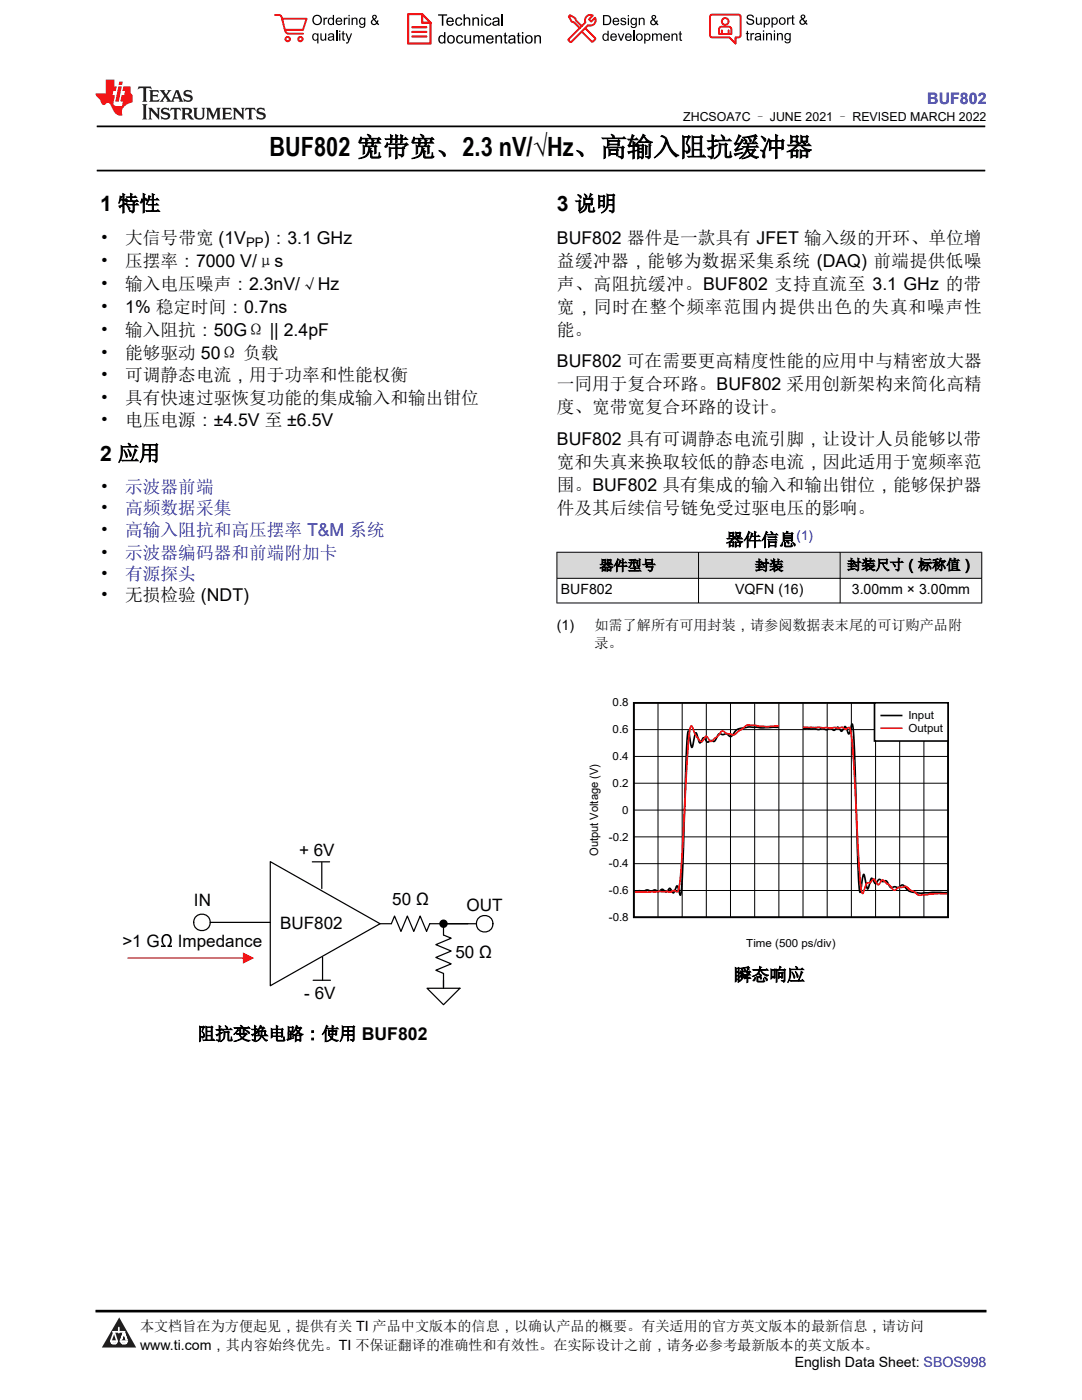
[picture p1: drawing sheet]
<svg xmlns="http://www.w3.org/2000/svg" width="216mm" height="279mm" viewBox="0 0 216 279" stroke-linecap="round" stroke-linejoin="round" font-family="sans-serif">
<defs><g id="words">
<text font-size="5.3" x="53.8" y="31.2">BUF802 宽带宽、2.3 nV/√Hz、高输入阻抗缓冲器</text>
<g font-size="4.2">
<text x="20" y="42.1">1 特性</text>
<text x="111.1" y="42.1">3 说明</text>
<text x="20" y="91.9">2 应用</text>
</g>
<g font-size="3.5">
<text x="20" y="48.6">•</text>
<text x="20" y="53.2">•</text>
<text x="25" y="53.2">压摆率：7000 V/μs</text>
<text x="25" y="48.6">大信号带宽 (1V</text>
<text x="52.6" y="48.6">)：3.1 GHz</text>
<text x="111.1" y="48.6">BUF802 器件是一款具有 JFET 输入级的开环、单位增</text>
<text x="111.1" y="53.2">益缓冲器，能够为数据采集系统 (DAQ) 前端提供低噪</text>
<text x="20" y="57.8">•</text>
<text x="25" y="57.8">输入电压噪声：2.3nV/√Hz</text>
<text x="111.1" y="57.8">声、高阻抗缓冲。BUF802 支持直流至 3.1 GHz 的带</text>
<text x="20" y="62.4">•</text>
<text x="25" y="62.4">1% 稳定时间：0.7ns</text>
<text x="111.1" y="62.4">宽，同时在整个频率范围内提供出色的失真和噪声性</text>
<text x="20" y="67">•</text>
<text x="20" y="71.5">•</text>
<text x="25" y="67">输入阻抗：50GΩ || 2.4pF</text>
<text x="25" y="71.5">能够驱动 50Ω 负载</text>
<text x="111.1" y="67">能。</text>
<text x="20" y="76.1">•</text>
<text x="25" y="76.1">可调静态电流，用于功率和性能权衡</text>
<text x="111.1" y="73.3">BUF802 可在需要更高精度性能的应用中与精密放大器</text>
<text x="111.1" y="77.9">一同用于复合环路。BUF802 采用创新架构来简化高精</text>
<text x="20" y="80.7">•</text>
<text x="25" y="80.7">具有快速过驱恢复功能的集成输入和输出钳位</text>
<text x="111.1" y="82.5">度、宽带宽复合环路的设计。</text>
<text x="20" y="85">•</text>
<text x="25" y="85">电压电源：±4.5V 至 ±6.5V</text>
<text x="111.1" y="88.8">BUF802 具有可调静态电流引脚，让设计人员能够以带</text>
<text x="111.1" y="93.4">宽和失真来换取较低的静态电流，因此适用于宽频率范</text>
<text x="20" y="98.4">•</text>
<text x="111.1" y="98">围。BUF802 具有集成的输入和输出钳位，能够保护器</text>
<text x="20" y="102.7">•</text>
<text x="20" y="106.9">•</text>
<text x="111.1" y="102.6">件及其后续信号链免受过驱电压的影响。</text>
<text x="20" y="111.5">•</text>
<text x="144.8" y="108.9">器件信息</text>
<text x="20" y="115.7">•</text>
<text x="20" y="120">•</text>
<text x="25" y="120">无损检验 (NDT)</text>
<text x="146.5" y="195.8">瞬态响应</text>
<text x="39.5" y="207.5">阻抗变换电路：使用 BUF802</text>
</g>
<g font-size="3.5" fill="#00f">
<text x="25" y="98.4">示波器前端</text>
<text x="25" y="102.7">高频数据采集</text>
<text x="25" y="106.9">高输入阻抗和高压摆率 T&amp;M 系统</text>
<text x="25" y="111.5">示波器编码器和前端附加卡</text>
<text x="25" y="115.7">有源探头</text>
</g>
<g font-size="3.4">
<text x="59.7" y="170.9">+ 6V</text>
<text x="38.7" y="180.7">IN</text>
<text x="55.9" y="185.4">BUF802</text>
<text x="78.3" y="180.7">50 Ω</text>
<text x="93.1" y="181.8">OUT</text>
<text x="24.4" y="188.9">&gt;1 G</text>
<text x="35.5" y="188.9">Impedance</text>
<text x="90.9" y="191.1">50 Ω</text>
<text x="60.7" y="199.3">- 6V</text>
</g>
<text font-size="3.2" fill="#00f" x="185" y="20.8">BUF802</text>
<g font-size="2.8">
<text x="119.6" y="113.8">器件型号</text>
<text x="150.7" y="113.8">封装</text>
<text x="169.1" y="113.7">封装尺寸（标称值）</text>
<text x="111.9" y="118.6">BUF802</text>
<text x="146.7" y="118.6">VQFN (16)</text>
<text x="170" y="118.6">3.00mm × 3.00mm</text>
<text x="111.1" y="125.7">(1)</text>
<text x="118.6" y="125.7">如需了解所有可用封装，请参阅数据表末尾的可订购产品附</text>
<text x="118.6" y="129.4">录。</text>
<text x="27.9" y="265.7">本文档旨在为方便起见，提供有关 TI 产品中文版本的信息，以确认产品的概要。有关适用的官方英文版本的最新信息，请访问</text>
<text x="27.9" y="269.4">www.ti.com，其内容始终优先。TI 不保证翻译的准确性和有效性。在实际设计之前，请务必参考最新版本的英文版本。</text>
<text x="158.6" y="272.8">English Data Sheet: SBOS998</text>
</g>
<text font-size="2.6" x="49.1" y="49.3">PP</text>
<text font-size="2.6" fill="#00f" x="159" y="107.8">(1)</text>
<text font-size="2.5" x="136.3" y="24.2">ZHCSOA7C – JUNE 2021 – REVISED MARCH 2022</text>
<text font-size="2.3" x="119.4" y="170.8" transform="rotate(-90 119.4 170.8)">Output Voltage (V)</text>
<g font-size="2.2">
<text x="122.2" y="141">0.8</text>
<text x="181.3" y="143.6">Input</text>
<text x="122.2" y="146.3">0.6</text>
<text x="181.3" y="146.1">Output</text>
<text x="122.2" y="151.7">0.4</text>
<text x="122.2" y="157">0.2</text>
<text x="121.5" y="167.7">-0.2</text>
<text x="124.2" y="162.4">0</text>
<text x="121.5" y="173.1">-0.4</text>
<text x="121.5" y="178.4">-0.6</text>
<text x="121.5" y="183.8">-0.8</text>
<text x="148.9" y="188.9">Time (500 ps/div)</text>
</g>
</g></defs>
<path d="M19.3 25.2h177.3M19.3 34h177.3" fill="none" stroke="#000" stroke-width=".35"/>
<path d="M53.9 172l21.9 12.4-21.9 12.3z" fill="#fff"/>
<path d="M53.9 172l21.9 12.4-21.9 12.3zM62.3 172h3.5M64.2 172.1v5.2M62.5 195.6h3.4M64.4 191v4.6M85.2 197.2h6.6l-3.3 3.3zM88.5 195.6v1.6" fill="none" stroke="#000" stroke-width=".24"/>
<path d="M25.5 191.2h23" fill="none" stroke="#f00" stroke-width=".24"/>
<path d="M48.5 190.1l2.2 1.1-2.2 1.1z" fill="#f00"/>
<g fill="none" stroke="#000" stroke-width=".24">
<path d="M41.9 184.1h12M75.8 184.3h2.3l.6-1.5 1.3 3.1 1.3-3.1 1.3 3.1 1.2-3.1 1.3 3.1 .7-1.6 9.3 .1M88.5 184.3v2.3l1.5 .6-3 1.3 3 1.3-3 1.3 3 1.3-3 1.2 1.5 .7M88.5 194.3v2.7"/>
<circle cx="40.3" cy="184.1" r="1.66"/>
<circle cx="96.7" cy="184.4" r="1.66"/>
</g>
<circle cx="88.5" cy="184.3" r=".84" fill="#000"/>
<g fill="#d8d8d8">
<path d="M111.1 110.2h84.8v5.2h-84.8z" fill-rule="evenodd"/>
<path d="M111.2 110.3h28.1v5.1h-28.1z" fill-rule="evenodd"/>
<path d="M139.4 110.3h28.2v5.1h-28.2z" fill-rule="evenodd"/>
<path d="M167.7 110.3h28.1v5.1h-28.1z" fill-rule="evenodd"/>
</g>
<g fill="none" stroke="#000" stroke-width=".2">
<path d="M111.1 110.2h84.9M111.1 115.4h84.9M111.1 110.2v10.2M139.4 110.2v10.2M167.6 110.2v10.2M195.9 110.2v10.2M111.1 120.3h84.9M126.5 156.3h62.7M126.5 151h62.7M126.5 145.6h62.7M131.3 140.3v42.8M136.1 140.3v42.8"/>
<path d="M140.9 140.3v42.8M145.8 140.3v42.8M150.6 140.3v42.8M155.4 140.3v42.8M160.2 140.3v42.8M165.1 140.3v42.8M169.9 140.3v42.8M174.7 140.3v42.8M179.5 140.3v42.8M184.4 140.3v42.8M126.5 177.7h62.7M126.5 172.4h62.7"/>
<path d="M126.5 167h62.7M126.5 161.7h62.7"/>
</g>
<path d="M126.5 140.3h62.7v42.8h-62.7zM155.4 145.1l-3.4 .2-2.8-.2-2 .5-1.4 1.4-.8-.5-.8 .1-.6-.2-.3 .3-.8 1.3-.7-.2-.6 .3-.5-.5a.32 .32 0 0 0-.3-.4 .32 .32 0 0 0-.3 .4l-.1 .2a.41 .41 0 0 1-.5 .4l-.6-2-.7 2.7-.2 .2-.7-3.2-.2 1.5-.2 4.3-.7 21.3a21.9 21.9 0 0 1-.4 5.7l-.3-.8a1.26 1.26 0 0 0-.5-1.1l-.3 .8a.43 .43 0 0 1-.5 .5l-.2-.5a.32 .32 0 0 0-.4-.3 .32 .32 0 0 0-.3 .3l-.1 .2a.41 .41 0 0 1-.5 .2 .41 .41 0 0 1-.3-.4l-.4-.1-.6 .4-.7-.3-.8 .3-.7-.3-.9 .3-.6-.1h-1.1M160.2 145.5l.9-.2 2.3 .3 .8-.3 .7 .4 .8-.4 .7 .5 .5-.4a.38 .38 0 0 1 .4-.3 .38 .38 0 0 1 .3 .4v.1a.29 .29 0 0 0 .3 .3 .29 .29 0 0 0 .3-.3l.2-.3a.25 .25 0 0 1 .3-.3 .25 .25 0 0 1 .2 .3l.4 1.1a2.4 2.4 0 0 0 .6-1.7l.1-.2a22.4 22.4 0 0 1 .5 5.7l.6 20.3a38.6 38.6 0 0 0 .5 7.6l.7-3.6 .1 .1 .7 2.8 .6-1.8a.25 .25 0 0 1 .3-.3 .25 .25 0 0 1 .2 .3l.1 .1a.47 .47 0 0 0 .5 .6l.4-.6a.52 .52 0 0 1 .9 .2l.8-.1 .6 1.1 .3 .3 .7-.2 .8 .1 .6-.4 .3-.1 1.1 1.2 .9 .3 1.5 .2 2.4-.2h2.9" fill="none" stroke="#000" stroke-width=".33"/>
<path d="M155.4 144.8l-2.6 .2-3.6-.3-.3 .1-2.4 1.9-1.5-.3-.8-.5-.3 .2-.7 .8-1.2 1h-.3l-.5-.7a.36 .36 0 0 0-.4-.2 .36 .36 0 0 0-.3 .4l-.2 .3a.51 .51 0 0 1-.5 .3 .51 .51 0 0 1-.4-.6l-.7-.8-.5-1.5-.3-.2-.4 1.8-.3 3.2-1.1 20.5-.5 5.8a2.4 2.4 0 0 1-.5 1.8l-.6-.3-.6 .4-.8-.2-6.5 .1M160.2 145.2l3.3-.1 2.2 .2 .9-.1 .8 .1 .7-.2 .5 .3a.62 .62 0 0 0 .8-.2 7 7 0 0 1 .7 3.5l1.6 27.3a3.9 3.9 0 0 0 .5 2.3l.5-1.3a.69 .69 0 0 1 .8-.8l.5-.5a.33 .33 0 0 1 .4-.3 .33 .33 0 0 1 .3 .4l.2 .5a.38 .38 0 0 0 .5 .2 .38 .38 0 0 0 .3-.4l.3-.4h.3l.6 .6 .6 .4 .9 1 .9-.5 1.4-.3 1 .8 1.7 1 3.6-.4 2 .1" fill="none" stroke="#f00" stroke-width=".33"/>
<path d="M174.5 140.3h14.7v7.6h-14.7z" fill-rule="evenodd" fill="#fff"/>
<path d="M174.5 140.3h14.7v7.6h-14.7zM175.8 142.8h4.1" fill="none" stroke="#000" stroke-width=".33"/>
<path d="M175.8 145.3h4.1" fill="none" stroke="#f00" stroke-width=".33"/>
<path d="M0 0h215.9v23.8h-215.9z" fill-rule="evenodd" fill="#fff"/>
<path d="M27.7 17.3l-.2 .6 .5-.3h.6v.1v2.2l-.2 .4h1l-.2-.4v-2.2v-.1h.5l.5 .3-.1-.6zM29.8 18l.2 .4v1.5l-.2 .4h1.9l.1-.6a1.08 1.08 0 0 1-1.3 .2v-.7h.6l.4 .2v-.6l-.4 .2h-.6v-.6l.2-.1a1 1 0 0 1 1 .2l-.1-.5zM31.8 18l1 1.1-1 1.2h.9l-.2-.2 .4-.7 .5 .7-.2 .2h1.6l-.2-.2 .1-.4h1l.1 .4-.1 .2h.9l-.2-.3-.8-2h-.5l-1 2.2-.8-1.1 .9-1.1h-.8l.2 .2-.5 .6-.3-.6 .1-.2zM35.2 18.4l.4 1h-.8zM36.8 18.1a.65 .65 0 0 0-.2 .7 .65 .65 0 0 0 .6 .5l.7 .1 .1 .3a.79 .79 0 0 1-.7 .4 .79 .79 0 0 1-.7-.5l.1 .7 .2-.1a.93 .93 0 0 0 1.1 .1 .93 .93 0 0 0 .4-1 1.46 1.46 0 0 0-1.2-.6l-.1-.3a1.09 1.09 0 0 1 1.2 .2l-.2-.6-.1 .1-.6-.2zM28.4 20.8l.2 .4v2.3l-.2 .3h1l-.2-.3v-2.3l.2-.4zM29.6 21.5l.2 .4v1.6l-.2 .3h.8l-.3-.3v-1.4l1.7 1.8v-2l.2-.4h-.8l.2 .2 .1 1.1-1.2-1.3zM32.3 21.7a.65 .65 0 0 0-.2 .7 .65 .65 0 0 0 .7 .4l.6 .2 .1 .2a.79 .79 0 0 1-.7 .4 .79 .79 0 0 1-.7-.5l.1 .7 .2-.1a.93 .93 0 0 0 1.1 .1 .93 .93 0 0 0 .4-.9 1.46 1.46 0 0 0-1.2-.6l-.1-.4a1.09 1.09 0 0 1 1.2 .2l-.2-.6-.1 .1-.6-.1zM34.1 21.5l-.1 .7a.63 .63 0 0 1 .7-.4l.1 1.7-.3 .3h1l-.2-.3v-1.7a.66 .66 0 0 1 .8 .4l-.1-.7zM36.2 21.5l.2 .4v1.6l-.2 .3h.9l-.2-.2v-.7h.5l.1 .2a.79 .79 0 0 0 1.2 .6l-1-.9a.61 .61 0 0 0 .6-.6 .61 .61 0 0 0-.5-.6zM36.9 21.8h.2a.47 .47 0 0 1 .5 .1 .47 .47 0 0 1 .1 .5l-.2 .2h-.6zM38.5 21.5l.2 .2a2.27 2.27 0 0 0 .4 2 1.04 1.04 0 0 0 1.7-.7v-1.3l.2-.2h-.8l.2 .4v1.1a.6 .6 0 0 1-.6 .6 .6 .6 0 0 1-.6-.6v-1.1l.3-.4zM41.1 21.5l.2 .4v1.6l-.2 .3h.7l-.2-.3v-1.5l.9 1.9 .8-1.9v1.5l-.2 .3h1l-.3-.3v-1.6l.3-.4h-.8l-.7 1.5-.7-1.5zM44.3 21.5l.2 .4v1.6l-.2 .3h1.9l.1-.5a1.09 1.09 0 0 1-1.3 .1v-.6h.6l.4 .1v-.6l-.4 .2h-.6v-.6l.2-.1a1.01 1.01 0 0 1 1 .3l-.1-.6zM46.4 21.5l.3 .4v1.6l-.3 .3h.8l-.2-.3v-1.4l1.6 1.8v-2l.2-.4h-.7l.2 .2v1.1l-1.2-1.3zM49 21.5l-.1 .7a.63 .63 0 0 1 .8-.4v1.7l-.3 .3h1l-.2-.3v-1.7a.66 .66 0 0 1 .8 .4l-.1-.7zM51.4 21.7a.65 .65 0 0 0-.2 .7 .65 .65 0 0 0 .6 .4l.6 .2 .2 .2a.79 .79 0 0 1-.8 .4 .79 .79 0 0 1-.6-.5l.1 .7 .2-.1a.93 .93 0 0 0 1 .1 .93 .93 0 0 0 .5-.9 1.46 1.46 0 0 0-1.3-.6l-.1-.4a1.09 1.09 0 0 1 1.3 .2l-.2-.6-.2 .1-.5-.1z" fill="#231f20"/>
<path d="M21.1 15.9v2.8h-2.1l.1 .3 .9 1a.95 .95 0 0 0 .9 .9 .59 .59 0 0 1 .6-.4 .59 .59 0 0 1 .5 .4l.4 .8a1.59 1.59 0 0 0 2.1 1.3 1.61 1.61 0 0 1 1-2.2l1-.4-.1-1.5a1.59 1.59 0 0 1-.4-1.6h-1.4l-.2 .9h.5l-.1 .8h-.5l-.2 1v.2l.4 .1-.2 .9h-.6a.73 .73 0 0 1-1.1-.7l.3-1.5h-.5l.2-.8h.5l.2-.9h-.5v-1.4zM23.6 17.3l-.6 3h.7l.6-3zM23.8 16.3l-.1 .7h.7l.1-.7z" fill="#ed1c24"/>
<g fill="#000">
<path d="M62.3 4a1 1 0 0 1 2 0 1 1 0 0 1-2 0zM62.8 3.4a.78 .78 0 0 0-.1 1.1 .78 .78 0 0 0 1.1 .1 .78 .78 0 0 0 .1-1.1 .78 .78 0 0 0-1.1-.1z" fill-rule="evenodd"/>
<path d="M62.5 6.8l.4-.2 .4 .3v-.2h.2v2h-.2v-.7a.68 .68 0 0 1-.9-.1 .68 .68 0 0 1 0-.9zM62.6 7a.51 .51 0 0 0-.1 .6 .51 .51 0 0 0 .7 .2 .51 .51 0 0 0 .1-.7 .51 .51 0 0 0-.7-.1z" fill-rule="evenodd"/>
<path d="M64.5 3.5h.3v.3l.1-.3h.3l.1 .1-.1 .2a.32 .32 0 0 0-.3 0 .32 .32 0 0 0-.1 .4v.8h-.3z" fill-rule="evenodd"/>
<path d="M63.9 6.7h.3v.8a.36 .36 0 0 0 .3 .4 .36 .36 0 0 0 .4-.5v-.7h.2v1.4h-.2v-.2a.51 .51 0 0 1-.6 .2 .51 .51 0 0 1-.4-.5z" fill-rule="evenodd"/>
<path d="M65.6 3.7l.4-.2 .4 .2v-.7h.3v2h-.3v-.2a.7 .7 0 0 1-1-.1 .7 .7 0 0 1 .2-1zM65.8 3.8a.51 .51 0 0 0-.1 .7 .51 .51 0 0 0 .6 .2 .51 .51 0 0 0 .1-.7 .51 .51 0 0 0-.6-.2z" fill-rule="evenodd"/>
<path d="M65.6 6.8a.66 .66 0 0 1 .8-.1 .66 .66 0 0 1 .3 .8v.6h-.2l-.1-.2a.52 .52 0 0 1-.7 .2 .52 .52 0 0 1-.2-.6l.3-.2a.42 .42 0 0 0 .6-.3l-.3-.2-.3 .1-.1 .2h-.3zM65.7 7.6a.35 .35 0 0 0 .3 .4 .35 .35 0 0 0 .4-.4v-.2z" fill-rule="evenodd"/>
<path d="M67.7 6.1h.2v.3h-.2zM67.7 6.7h.2v1.4h-.2z" fill-rule="evenodd"/>
<path d="M67.1 3.7a.68 .68 0 0 1 .9-.1 .68 .68 0 0 1 .3 .7h-1.1a.42 .42 0 0 0 .3 .5 .42 .42 0 0 0 .5-.3h.3a.73 .73 0 0 1-1.1 .4 .73 .73 0 0 1-.1-1.2zM67.4 3.8l-.2 .3h.8l-.2-.4z" fill-rule="evenodd"/>
<path d="M68.6 3.5h.2v.3l.2-.3h.3l.1 .1-.1 .2a.32 .32 0 0 0-.4 0 .32 .32 0 0 0-.1 .4v.8h-.2z" fill-rule="evenodd"/>
<path d="M68.3 6.3l.3-.1v.5h.2v.1h-.2v.9l.3 .4a.36 .36 0 0 1-.4 0 .36 .36 0 0 1-.2-.4v-.9h-.1v-.1h.1z" fill-rule="evenodd"/>
<path d="M68.9 6.7h.3l.4 1.1 .4-1.1h.3l-.6 1.4a.51 .51 0 0 1-.6 .6l-.1-.3h.3l.2-.3z" fill-rule="evenodd"/>
<path d="M69.5 3h.3v.3h-.3zM69.5 3.5h.3v1.5h-.3z" fill-rule="evenodd"/>
<path d="M70.2 3.5h.2v.2a.52 .52 0 0 1 .6-.2 .52 .52 0 0 1 .3 .6v.9h-.2v-.9a.34 .34 0 0 0-.3-.4 .34 .34 0 0 0-.4 .3v1h-.2z" fill-rule="evenodd"/>
<path d="M71.8 3.7l.4-.2 .5 .2v-.2h.2v1.3a.64 .64 0 0 1-.5 .8 .64 .64 0 0 1-.7-.5h.2a.41 .41 0 0 0 .5 .2 .41 .41 0 0 0 .2-.5 .69 .69 0 0 1-.9-.1 .69 .69 0 0 1 .1-1zM72 3.8a.5 .5 0 0 0-.1 .7 .5 .5 0 0 0 .7 .1 .5 .5 0 0 0 .1-.6 .5 .5 0 0 0-.7-.2z" fill-rule="evenodd"/>
<path d="M74.4 3.1a.47 .47 0 0 1 .7 .1 .47 .47 0 0 1-.3 .7l.4 .4 .1-.3 .2 .1-.1 .4 .3 .3-.2 .2-.3-.3a.63 .63 0 0 1-1 .1 .63 .63 0 0 1 .3-1l-.3-.4zM74.5 3.4a.27 .27 0 0 0 .5 0 .27 .27 0 0 0-.5 0zM74.4 4.1a.4 .4 0 0 0 0 .6 .4 .4 0 0 0 .6-.1l-.4-.6z" fill-rule="evenodd"/>
<path d="M87.4 2.9h1.8v.2h-.7v2h-.3v-2h-.8z" fill-rule="evenodd"/>
<path d="M87.6 7.2l.5-.2 .5 .2v-.8h.3v2.3h-.3v-.2a.76 .76 0 0 1-1-.1 .76 .76 0 0 1-.1-1zM87.9 7.4a.58 .58 0 0 0-.2 .7 .58 .58 0 0 0 .8 .2 .58 .58 0 0 0 .1-.7 .58 .58 0 0 0-.7-.2z" fill-rule="evenodd"/>
<path d="M89.5 7.2a.81 .81 0 0 1 1.1 .1 .81 .81 0 0 1-.2 1.2 .81 .81 0 0 1-1.1-.2l-.1-.7zM89.6 7.4a.57 .57 0 0 0 0 .8 .57 .57 0 0 0 .8 0 .57 .57 0 0 0 0-.7 .57 .57 0 0 0-.8-.1z" fill-rule="evenodd"/>
<path d="M89.3 3.7a.77 .77 0 0 1 .9-.2 .77 .77 0 0 1 .4 .9h-1.3a.48 .48 0 0 0 .4 .5 .48 .48 0 0 0 .6-.3h.3a.83 .83 0 0 1-1.3 .4 .83 .83 0 0 1 0-1.3zM89.5 3.8l-.2 .4h1l-.3-.5z" fill-rule="evenodd"/>
<path d="M91 3.7a.7 .7 0 0 1 1.2 .3h-.2a.45 .45 0 0 0-.6-.3 .45 .45 0 0 0-.3 .6 .45 .45 0 0 0 .3 .6 .45 .45 0 0 0 .6-.4l.3 .1a.76 .76 0 0 1-1.1 .5 .76 .76 0 0 1-.3-1.1z" fill-rule="evenodd"/>
<path d="M91.2 7.2a.7 .7 0 0 1 1.2 .3l-.3 .1a.45 .45 0 0 0-.5-.4 .45 .45 0 0 0-.3 .7 .45 .45 0 0 0 .3 .6 .45 .45 0 0 0 .6-.4h.2a.76 .76 0 0 1-1 .5 .76 .76 0 0 1-.4-1.1z" fill-rule="evenodd"/>
<path d="M92.5 2.9h.3v.8a.59 .59 0 0 1 .7-.2 .59 .59 0 0 1 .3 .6v1h-.2v-1a.4 .4 0 0 0-.5-.4 .4 .4 0 0 0-.3 .5v.9h-.3z" fill-rule="evenodd"/>
<path d="M92.7 7h.2v.9a.41 .41 0 0 0 .5 .6 .41 .41 0 0 0 .3-.6v-.9h.3v1.7h-.3v-.3a.58 .58 0 0 1-.7 .3 .58 .58 0 0 1-.3-.7z" fill-rule="evenodd"/>
<path d="M94.3 3.5h.2v.2a.59 .59 0 0 1 .7-.2 .59 .59 0 0 1 .4 .6v1h-.3v-1a.41 .41 0 0 0-.4-.4 .41 .41 0 0 0-.4 .5v.9h-.2z" fill-rule="evenodd"/>
<path d="M94.4 7h.3v.3a.56 .56 0 0 1 1 0 .54 .54 0 0 1 .6-.3 .54 .54 0 0 1 .4 .5v1.2h-.3v-1.1a.34 .34 0 0 0-.3-.4 .34 .34 0 0 0-.4 .3v1.2h-.3v-1.1a.38 .38 0 0 0-.5-.3 .38 .38 0 0 0-.2 .5v.9h-.3z" fill-rule="evenodd"/>
<path d="M96 2.9h.3v.3h-.3zM96 3.5h.3v1.6h-.3z" fill-rule="evenodd"/>
<path d="M96.8 3.7a.7 .7 0 0 1 1.3 .3h-.3a.45 .45 0 0 0-.6-.3 .45 .45 0 0 0-.3 .6 .45 .45 0 0 0 .3 .6 .45 .45 0 0 0 .6-.4l.3 .1a.76 .76 0 0 1-1.1 .5 .76 .76 0 0 1-.3-1.1z" fill-rule="evenodd"/>
<path d="M97.2 7.2a.77 .77 0 0 1 .9-.1 .77 .77 0 0 1 .4 .8h-1.2a.48 .48 0 0 0 .3 .6 .48 .48 0 0 0 .6-.4l.3 .1a.83 .83 0 0 1-1.3 .3 .83 .83 0 0 1 0-1.3zM97.4 7.4l-.1 .3h.9l-.2-.4z" fill-rule="evenodd"/>
<path d="M98.8 7h.3v.3a.59 .59 0 0 1 .7-.3 .59 .59 0 0 1 .4 .7v1h-.3v-1a.41 .41 0 0 0-.5-.5 .41 .41 0 0 0-.3 .6v.9h-.3z" fill-rule="evenodd"/>
<path d="M98.4 3.7a.74 .74 0 0 1 1-.2 .74 .74 0 0 1 .3 .9v.7h-.3v-.2a.59 .59 0 0 1-.8 .3 .59 .59 0 0 1-.3-.8l1.1-.3a.42 .42 0 0 0-.4-.4 .42 .42 0 0 0-.5 .3h-.2zM98.6 4.5a.36 .36 0 0 0 .2 .5 .36 .36 0 0 0 .5-.2l.1-.5z" fill-rule="evenodd"/>
<path d="M100.7 6.6l.2-.1v.5h.3v.2h-.3v1l.1 .2h.2l.1 .3a.41 .41 0 0 1-.5-.1 .41 .41 0 0 1-.1-.4v-1h-.2v-.2h.2z" fill-rule="evenodd"/>
<path d="M101.6 7.2a.74 .74 0 0 1 .9-.2 .74 .74 0 0 1 .3 1l.1 .7h-.3v-.2a.59 .59 0 0 1-.8 .2 .59 .59 0 0 1-.3-.8l1-.3a.42 .42 0 0 0-.3-.4 .42 .42 0 0 0-.5 .3h-.3zM101.8 8.1a.36 .36 0 0 0 .1 .5 .36 .36 0 0 0 .5-.3l.2-.4z" fill-rule="evenodd"/>
<path d="M103.3 6.6l.3-.1v.5h.3v.2h-.3v1l.1 .2h.2v.3a.41 .41 0 0 1-.5-.1 .41 .41 0 0 1-.1-.4v-1h-.2v-.2h.2z" fill-rule="evenodd"/>
<path d="M104.1 6.4h.3v.3h-.3zM104.1 7h.3v1.7h-.3z" fill-rule="evenodd"/>
<path d="M105 7.2a.81 .81 0 0 1 1.1 .1 .81 .81 0 0 1-.1 1.2 .81 .81 0 0 1-1.2-.2v-.7zM105.2 7.4a.57 .57 0 0 0-.1 .8 .57 .57 0 0 0 .8 0 .57 .57 0 0 0 0-.7 .57 .57 0 0 0-.7-.1z" fill-rule="evenodd"/>
<path d="M106.6 7h.3v.3a.59 .59 0 0 1 .7-.3 .59 .59 0 0 1 .4 .7v1h-.3v-1a.41 .41 0 0 0-.5-.5 .41 .41 0 0 0-.3 .6v.9h-.3z" fill-rule="evenodd"/>
<path d="M120.3 3h.7a1 1 0 0 1 1 1 1 1 0 0 1-1 1h-.7zM120.6 3.2v1.6h.4a.77 .77 0 0 0 .7-.8 .77 .77 0 0 0-.7-.8z" fill-rule="evenodd"/>
<path d="M120.4 6.9l.4-.2 .4 .2v-.8h.3v2h-.3v-.1a.7 .7 0 0 1-.9-.2 .7 .7 0 0 1 .1-.9zM120.6 7a.51 .51 0 0 0-.1 .7 .51 .51 0 0 0 .6 .1 .51 .51 0 0 0 .1-.6 .51 .51 0 0 0-.6-.2z" fill-rule="evenodd"/>
<path d="M122 6.9a.68 .68 0 0 1 .8-.2 .68 .68 0 0 1 .3 .8h-1.1a.42 .42 0 0 0 .3 .5 .42 .42 0 0 0 .5-.3h.3a.73 .73 0 0 1-1.1 .3 .73 .73 0 0 1 0-1.1zM122.2 7l-.2 .3h.8l-.2-.4z" fill-rule="evenodd"/>
<path d="M122.4 3.7a.68 .68 0 0 1 .8-.1 .68 .68 0 0 1 .4 .8h-1.1a.42 .42 0 0 0 .3 .4 .42 .42 0 0 0 .5-.3l.3 .1a.73 .73 0 0 1-1.2 .3 .73 .73 0 0 1 0-1.2zM122.6 3.8l-.1 .3h.8l-.2-.3z" fill-rule="evenodd"/>
<path d="M123.9 3.7l.1-.1a.62 .62 0 0 1 .9 .3l-.2 .1a.29 .29 0 0 0-.3-.3 .29 .29 0 0 0-.3 .3l.1 .1a.58 .58 0 0 1 .6 .1 .58 .58 0 0 1 .1 .6 .67 .67 0 0 1-1.1-.2l.2-.1a.33 .33 0 0 0 .4 .4 .33 .33 0 0 0 .3-.4 .71 .71 0 0 1-.9-.6z" fill-rule="evenodd"/>
<path d="M123.3 6.7h.2l.4 1.2 .4-1.2h.3l-.6 1.4h-.2z" fill-rule="evenodd"/>
<path d="M125.3 3h.2v.3h-.2zM125.3 3.6h.2v1.4h-.2z" fill-rule="evenodd"/>
<path d="M124.9 6.9a.68 .68 0 0 1 .8-.2 .68 .68 0 0 1 .4 .8h-1.1a.42 .42 0 0 0 .3 .5 .42 .42 0 0 0 .5-.3h.3a.73 .73 0 0 1-1.2 .3 .73 .73 0 0 1 0-1.1zM125.1 7l-.1 .3h.8l-.2-.4z" fill-rule="evenodd"/>
<path d="M126 3.7l.4-.2 .4 .2v-.1h.3v1.2a.64 .64 0 0 1-.5 .8 .64 .64 0 0 1-.8-.5l.3 .1a.41 .41 0 0 0 .5 .2 .41 .41 0 0 0 .2-.6 .69 .69 0 0 1-.9-.1 .69 .69 0 0 1 .1-1zM126.2 3.9a.5 .5 0 0 0-.1 .6 .5 .5 0 0 0 .6 .2 .5 .5 0 0 0 .2-.7 .5 .5 0 0 0-.7-.1z" fill-rule="evenodd"/>
<path d="M126.9 7.4a.73 .73 0 0 1 1.4 0 .73 .73 0 0 1-1.4 0zM127.3 7a.5 .5 0 0 0-.1 .7 .5 .5 0 0 0 .7 0 .5 .5 0 0 0 0-.6 .5 .5 0 0 0-.6-.1z" fill-rule="evenodd"/>
<path d="M127.5 3.6h.2v.2a.52 .52 0 0 1 .6-.3 .52 .52 0 0 1 .3 .6v.9h-.2v-.9a.34 .34 0 0 0-.3-.4 .34 .34 0 0 0-.4 .3v1h-.2z" fill-rule="evenodd"/>
<path d="M128.5 6.7h.3v.2a.67 .67 0 0 1 .9 0 .67 .67 0 0 1 0 .9 .55 .55 0 0 1-.9 .2v.7h-.3zM128.9 7a.5 .5 0 0 0-.1 .7 .5 .5 0 0 0 .6 .1 .5 .5 0 0 0 .2-.6 .5 .5 0 0 0-.7-.2z" fill-rule="evenodd"/>
<path d="M130.1 6.7h.2v.2a.49 .49 0 0 1 .9 0l.4-.2a.42 .42 0 0 1 .5 .4v1h-.3v-.9a.3 .3 0 0 0-.2-.3 .3 .3 0 0 0-.4 .2v1h-.2v-.9a.33 .33 0 0 0-.5-.3 .33 .33 0 0 0-.2 .5v.7h-.2z" fill-rule="evenodd"/>
<path d="M130.1 3.1a.47 .47 0 0 1 .8 .1 .47 .47 0 0 1-.3 .7l.3 .4 .1-.2h.3l-.2 .5 .3 .3-.2 .2-.3-.3a.63 .63 0 0 1-1 .1 .63 .63 0 0 1 .3-1l-.2-.5zM130.2 3.5a.27 .27 0 0 0 .5 0 .27 .27 0 0 0-.5 0zM130.2 4.1a.4 .4 0 0 0 0 .7 .4 .4 0 0 0 .6-.2l-.5-.6z" fill-rule="evenodd"/>
<path d="M132.5 6.9a.68 .68 0 0 1 .9-.2 .68 .68 0 0 1 .3 .8h-1.1a.42 .42 0 0 0 .3 .5 .42 .42 0 0 0 .5-.3h.3a.73 .73 0 0 1-1.1 .3 .73 .73 0 0 1-.1-1.1zM132.7 7l-.1 .3h.8l-.2-.4z" fill-rule="evenodd"/>
<path d="M134 6.7h.2v.2a.52 .52 0 0 1 .6-.2 .52 .52 0 0 1 .4 .6v.8h-.3v-.8a.34 .34 0 0 0-.2-.4 .34 .34 0 0 0-.4 .2l-.1 1h-.2z" fill-rule="evenodd"/>
<path d="M135.6 6.3l.2-.1v.5h.3v.2h-.3v.8l.3 .4a.36 .36 0 0 1-.4 0 .36 .36 0 0 1-.1-.4v-.8h-.2v-.2h.2z" fill-rule="evenodd"/>
<path d="M149.2 3a.8 .8 0 0 1 1.2 .5h-.2a.44 .44 0 0 0-.5-.4 .44 .44 0 0 0-.4 .5l.2 .1a.9 .9 0 0 1 1 .8 .84 .84 0 0 1-.9 .5 .84 .84 0 0 1-.7-.7h.3a.52 .52 0 0 0 .5 .5 .52 .52 0 0 0 .5-.6l-.2-.1a.85 .85 0 0 1-1-.8z" fill-rule="evenodd"/>
<path d="M149 6.3l.3-.2v.5h.2v.2h-.2v.9l.2 .4a.36 .36 0 0 1-.4-.1 .36 .36 0 0 1-.1-.4v-.8h-.2v-.2h.2z" fill-rule="evenodd"/>
<path d="M149.7 6.6h.3v.2l.1-.2h.3l.1 .1-.1 .2a.32 .32 0 0 0-.3 0 .32 .32 0 0 0-.1 .4v.8h-.3z" fill-rule="evenodd"/>
<path d="M150.7 6.8a.66 .66 0 0 1 .9-.2 .66 .66 0 0 1 .3 .9v.6h-.2l-.1-.2a.52 .52 0 0 1-.7 .2 .52 .52 0 0 1-.2-.7l.2-.1a.42 .42 0 0 0 .7-.3l-.3-.2h-.3l-.1 .3-.3-.1zM150.9 7.5a.35 .35 0 0 0 .3 .5 .35 .35 0 0 0 .4-.4v-.3z" fill-rule="evenodd"/>
<path d="M150.8 3.5h.3v.8a.36 .36 0 0 0 .3 .5 .36 .36 0 0 0 .4-.5v-.8h.2v1.4h-.2v-.2a.51 .51 0 0 1-.6 .3 .51 .51 0 0 1-.4-.6z" fill-rule="evenodd"/>
<path d="M152.2 6.1h.3v.2h-.3zM152.2 6.6h.3v1.5h-.3z" fill-rule="evenodd"/>
<path d="M152.4 3.5h.2v.2a.67 .67 0 0 1 .9 0 .67 .67 0 0 1 .1 .9 .55 .55 0 0 1-1 .2v.7h-.2zM152.7 3.8a.5 .5 0 0 0-.1 .7 .5 .5 0 0 0 .7 .1 .5 .5 0 0 0 .1-.6 .5 .5 0 0 0-.7-.2z" fill-rule="evenodd"/>
<path d="M152.9 6.6h.2v.2a.52 .52 0 0 1 .6-.2 .52 .52 0 0 1 .3 .6v.9h-.2v-.9a.34 .34 0 0 0-.3-.4 .34 .34 0 0 0-.4 .2v1.1h-.2z" fill-rule="evenodd"/>
<path d="M153.9 3.5h.3v.2a.67 .67 0 0 1 .9 0 .67 .67 0 0 1 0 .9 .55 .55 0 0 1-.9 .2v.7h-.3zM154.3 3.8a.5 .5 0 0 0-.1 .7 .5 .5 0 0 0 .6 .1 .5 .5 0 0 0 .2-.6 .5 .5 0 0 0-.7-.2z" fill-rule="evenodd"/>
<path d="M154.4 6.1h.3v.2h-.3zM154.4 6.6h.3v1.5h-.3z" fill-rule="evenodd"/>
<path d="M155 6.6h.3v.2a.52 .52 0 0 1 .6-.2 .52 .52 0 0 1 .3 .6v.9h-.2v-.9a.34 .34 0 0 0-.3-.4 .34 .34 0 0 0-.4 .2v1.1h-.3z" fill-rule="evenodd"/>
<path d="M155.4 4.2a.75 .75 0 0 1 1.5 0 .75 .75 0 0 1-1.5 0zM155.8 3.8a.5 .5 0 0 0-.1 .7 .5 .5 0 0 0 .8 0 .5 .5 0 0 0 0-.7 .5 .5 0 0 0-.7 0z" fill-rule="evenodd"/>
<path d="M156.7 6.8l.4-.2 .5 .2v-.2h.2v1.3a.64 .64 0 0 1-.5 .7 .64 .64 0 0 1-.8-.4h.3a.41 .41 0 0 0 .5 .2 .41 .41 0 0 0 .2-.5 .69 .69 0 0 1-.9-.1 .69 .69 0 0 1 .1-1zM156.9 6.9a.5 .5 0 0 0-.1 .7 .5 .5 0 0 0 .6 .1 .5 .5 0 0 0 .2-.7 .5 .5 0 0 0-.7-.1z" fill-rule="evenodd"/>
<path d="M157.1 3.5h.2v.2l.1-.2h.3h.2l-.1 .3a.32 .32 0 0 0-.4 0 .32 .32 0 0 0-.1 .4v.7h-.2z" fill-rule="evenodd"/>
<path d="M158 3.1l.3-.1v.5h.2v.2h-.2v.8l.3 .4a.36 .36 0 0 1-.4 0 .36 .36 0 0 1-.2-.4v-.8h-.1v-.2h.1z" fill-rule="evenodd"/>
<path d="M159.9 3a.47 .47 0 0 1 .7 .1 .47 .47 0 0 1-.3 .7l.4 .5 .1-.3h.2l-.1 .5 .3 .3-.2 .2-.3-.3a.63 .63 0 0 1-1 .1 .63 .63 0 0 1 .3-1l-.3-.5zM160 3.4a.27 .27 0 0 0 .5 0 .27 .27 0 0 0-.5 0zM159.9 4.1a.4 .4 0 0 0 0 .6 .4 .4 0 0 0 .6-.2l-.4-.6z" fill-rule="evenodd"/>
</g>
<path d="M67.2 6.1v2M126.5 6.1v2" fill="none" stroke="#000" stroke-width=".25"/>
<g fill="none" stroke="#de0000" stroke-width=".37">
<path d="M54.9 3h.9a1.19 1.19 0 0 1 .6 1.2l.6 2.1a.85 .85 0 0 0 1 .4h2.5M56.3 3.7h4.9l-.7 2.2h-3.6M116.1 5.2l-1.2-1.1-.1-.5-1-.6-.3 .3 .6 1 .5 .2 1.1 1.1M116.8 5.6l1.9 2v.3l-.4 .4h-.3l-1.9-2zM116.8 5.6l.6-.6a1.07 1.07 0 0 0 1.2-.2 1.07 1.07 0 0 0 .1-1.3l-.7 .8-.5-.4 .8-.8a1.07 1.07 0 0 0-1.2 .2 1.07 1.07 0 0 0-.3 1.2l-3.3 3.3v.3l.3 .3h.2l2.1-2.1M141.7 3.1l.4-.2h5.3l.3 .2 .1 3.9-.2 .4-.8 .1v1.2l-1.3-1.2h-3.4l-.4-.2zM143.5 5.6l.5-.3 1.7 .1 .2 .5v.9h-2.4zM144 6.1v.7M145.4 6.1v.7"/>
<circle cx="57.4" cy="7.8" r=".44"/>
<circle cx="59.9" cy="7.8" r=".44"/>
<circle cx="144.7" cy="4.3" r=".67"/>
</g>
<path d="M100.2 2.9v2.2" fill="none" stroke="#000" stroke-width=".28"/>
<path d="M81.4 2.8h2.8v1.7h1.7v4.2h-4.5zM82.3 6.4h2.8M82.3 5.4h2.8M82.3 7.3h2.8M84.2 2.8l1.7 1.7" fill="none" stroke="#de0000" stroke-width=".42"/>
<path d="M0 261.4h215.9v18h-215.9z" fill-rule="evenodd" fill="#fff"/>
<path d="M23.8 262.9l3.4 6h-6.9z" fill="#231f20"/>
<path d="M22.1 267.7h1.3l-.4 .5h-.3a.55 .55 0 0 1-.6-.5z" fill-rule="evenodd" fill="#fff"/>
<path d="M22.1 267.7h1.3l-.4 .5h-.3a.55 .55 0 0 1-.6-.5z" fill="none" stroke="#231f20" stroke-width=".34"/>
<path d="M22.1 267.7h1.3l-.4 .5h-.5zM22.6 265.8h.1M22.6 265.8h2.3zM23.7 265.9h.1M23.7 264.9v1zM24 267.7h.1" fill="none" stroke="#fff" stroke-width=".34"/>
<path d="M24.7 265.8l-.7 1.9z" fill="#fff"/>
<path d="M24.7 265.8l-.7 1.9z" fill="none" stroke="#fff" stroke-width=".34"/>
<path d="M24.7 265.8l.7 1.9z" fill="#fff"/>
<path d="M24.7 265.8l.7 1.9zM25.3 267.7h.1" fill="none" stroke="#fff" stroke-width=".34"/>
<path d="M22.8 265.8l-.7 1.9z" fill="#fff"/>
<path d="M22.8 265.8l-.7 1.9z" fill="none" stroke="#fff" stroke-width=".34"/>
<path d="M22.8 265.8l.6 1.9z" fill="#fff"/>
<path d="M22.8 265.8l.6 1.9z" fill="none" stroke="#fff" stroke-width=".34"/>
<path d="M24.1 267.7h1.3a.65 .65 0 0 1-.6 .5 .65 .65 0 0 1-.7-.5z" fill-rule="evenodd" fill="#fff"/>
<path d="M24.1 267.7h1.3a.65 .65 0 0 1-.6 .5 .65 .65 0 0 1-.7-.5z" fill="none" stroke="#231f20" stroke-width=".34"/>
<path d="M24 267.7h.1M24.1 267.7h1.3l-.4 .5h-.5z" fill="none" stroke="#fff" stroke-width=".34"/>
<path d="M19 261.7h177.8" fill="none" stroke="#000" stroke-width=".53"/>
<use href="#words"/>
</svg>
